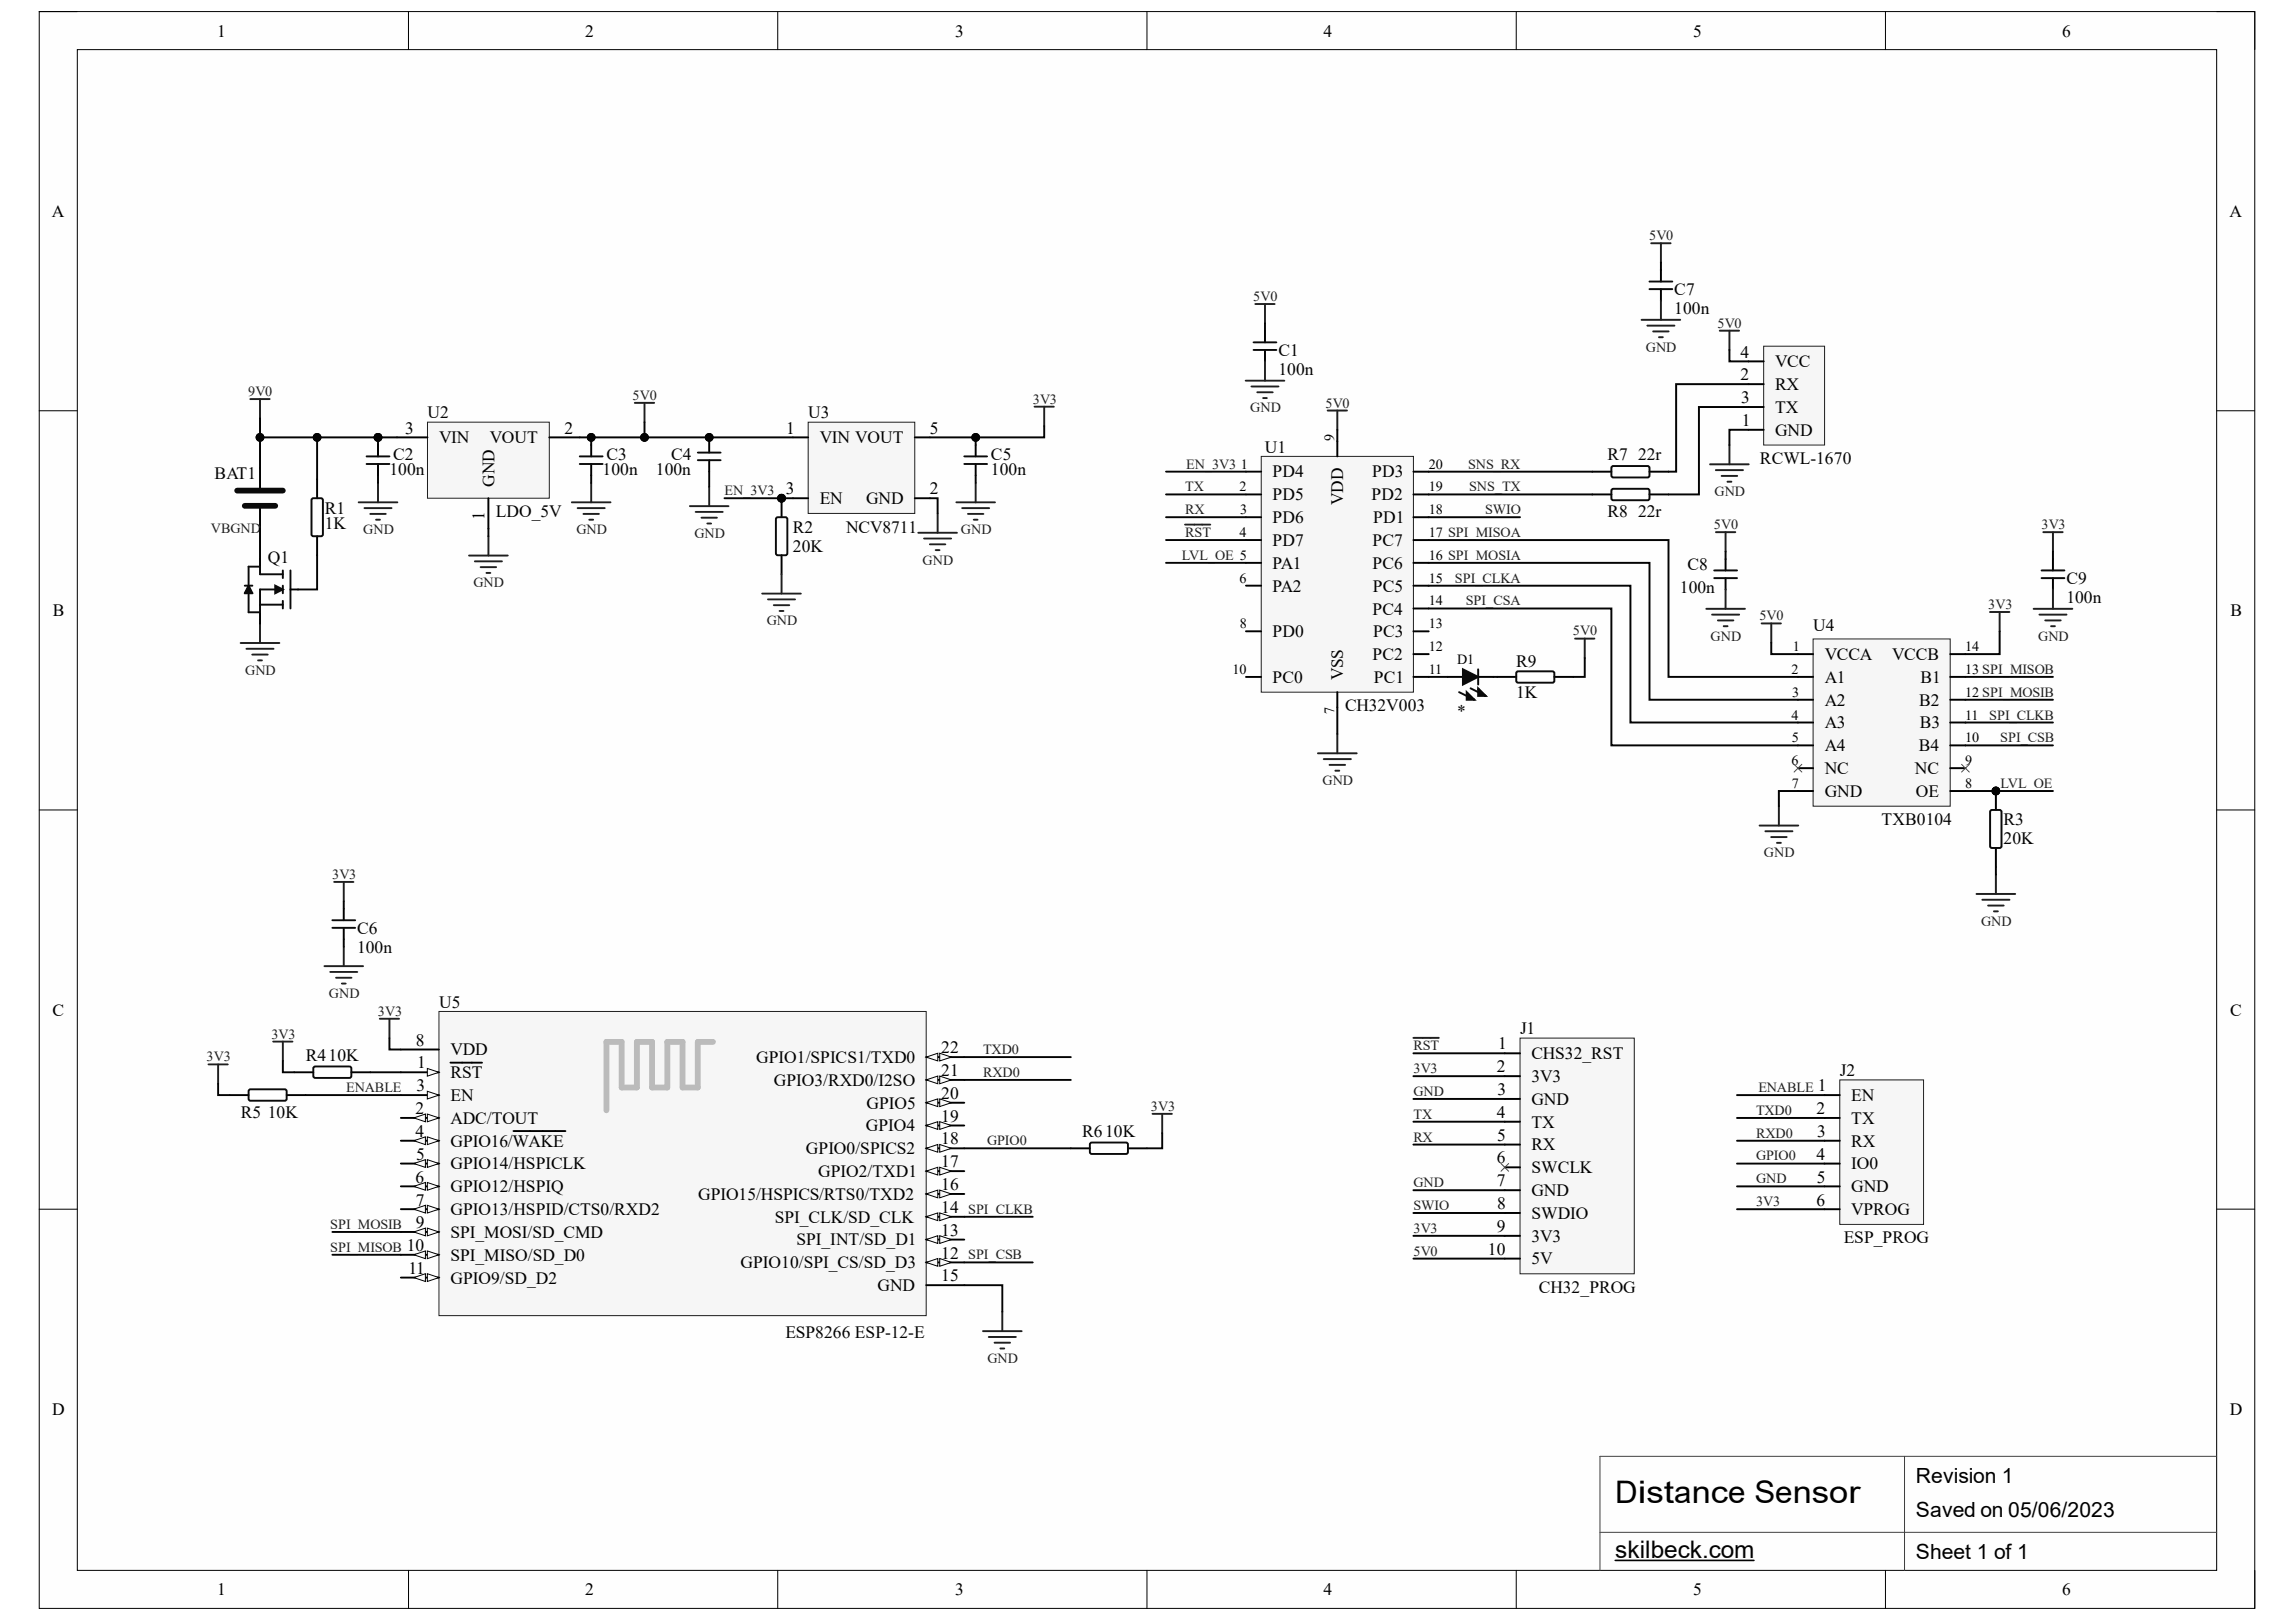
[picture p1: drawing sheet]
<svg xmlns="http://www.w3.org/2000/svg" width="297mm" height="210mm" viewBox="0 0 297 210" stroke-linecap="round" stroke-linejoin="round" font-family="sans-serif">
<defs><g id="words">
<text font-size="4" x="209" y="194.5">Distance Sensor</text>
<text font-size="3.1" fill="#030303" x="209" y="201.6">skilbeck.com</text>
<g font-size="2.7">
<text x="247.9" y="191.9">Revision 1</text>
<text x="247.9" y="196.3">Saved on 05/06/2023</text>
<text x="247.9" y="201.7">Sheet 1 of 1</text>
</g>
<g font-size="2.3">
<text x="64" y="63" transform="rotate(-90 64 63)">GND</text>
<text x="173.8" y="65.4" transform="rotate(-90 173.8 65.4)">VDD</text>
<text x="62.7" y="67.3" transform="rotate(-90 62.7 67.3)">1</text>
<text x="173.8" y="88.1" transform="rotate(-90 173.8 88.1)">VSS</text>
</g>
<g font-size="2.2">
<text x="28.1" y="4.7">1</text>
<text x="75.7" y="4.7">2</text>
<text x="123.6" y="4.7">3</text>
<text x="171.2" y="4.7">4</text>
<text x="219.1" y="4.7">5</text>
<text x="266.8" y="4.7">6</text>
<text x="6.7" y="28.1">A</text>
<text x="288.4" y="28.1">A</text>
<text x="225.2" y="46.3">4</text>
<text x="229.6" y="47.5">VCC</text>
<text x="225.2" y="49.2">2</text>
<text x="225.2" y="52.2">3</text>
<text x="229.6" y="50.5">RX</text>
<text x="229.6" y="53.4">TX</text>
<text x="52.4" y="56.1">3</text>
<text x="56.8" y="57.4">VIN</text>
<text x="63.4" y="57.4">VOUT</text>
<text x="73" y="56.1">2</text>
<text x="101.7" y="56.1">1</text>
<text x="106" y="57.4">VIN VOUT</text>
<text x="120.3" y="56.1">5</text>
<text x="225.3" y="55.1">1</text>
<text x="229.6" y="56.4">GND</text>
<text x="101.6" y="64">3</text>
<text x="106" y="65.2">EN</text>
<text x="112" y="65.2">GND</text>
<text x="120.3" y="64">2</text>
<text x="164.6" y="61.8">PD4</text>
<text x="164.6" y="64.7">PD5</text>
<text x="177.4" y="64.7">PD2</text>
<text x="177.5" y="61.8">PD3</text>
<text x="164.6" y="67.7">PD6</text>
<text x="164.6" y="70.7">PD7</text>
<text x="177.6" y="70.7">PC7</text>
<text x="177.7" y="67.7">PD1</text>
<text x="164.6" y="73.6">PA1</text>
<text x="164.6" y="76.6">PA2</text>
<text x="177.6" y="73.6">PC6</text>
<text x="177.6" y="76.6">PC5</text>
<text x="6.9" y="79.7">B</text>
<text x="164.6" y="82.4">PD0</text>
<text x="177.6" y="79.5">PC4</text>
<text x="177.7" y="82.4">PC3</text>
<text x="288.6" y="79.7">B</text>
<text x="164.6" y="88.4">PC0</text>
<text x="177.6" y="85.4">PC2</text>
<text x="177.7" y="88.4">PC1</text>
<text x="236.1" y="85.4">VCCA</text>
<text x="236.1" y="88.4">A1</text>
<text x="244.8" y="85.4">VCCB</text>
<text x="248.5" y="88.4">B1</text>
<text x="236.1" y="91.3">A2</text>
<text x="236.1" y="94.3">A3</text>
<text x="248.3" y="91.3">B2</text>
<text x="248.4" y="94.3">B3</text>
<text x="236.1" y="97.2">A4</text>
<text x="236.1" y="100.2">NC</text>
<text x="247.7" y="100.2">NC</text>
<text x="248.3" y="97.2">B4</text>
<text x="236.1" y="103.1">GND</text>
<text x="247.9" y="103.1">OE</text>
<text x="6.8" y="131.4">C</text>
<text x="288.5" y="131.4">C</text>
<text x="53.8" y="135.3">8</text>
<text x="58.3" y="136.6">VDD</text>
<text x="97.8" y="137.5">GPIO1/SPICS1/TXD0</text>
<text x="121.8" y="136.3">22</text>
<text x="193.8" y="135.8">1</text>
<text x="198.1" y="137.1">CHS32_RST</text>
<text x="53.9" y="141.2">3</text>
<text x="54" y="138.3">1</text>
<text x="58.3" y="139.5">RST</text>
<text x="58.3" y="142.5">EN</text>
<text x="100.1" y="140.5">GPIO3/RXD0/I2SO</text>
<text x="112.1" y="143.5">GPIO5</text>
<text x="121.8" y="142.2">20</text>
<text x="121.8" y="139.3">21</text>
<text x="193.6" y="138.8">2</text>
<text x="193.7" y="141.7">3</text>
<text x="198.1" y="140">3V3</text>
<text x="198.1" y="143">GND</text>
<text x="235.2" y="141.2">1</text>
<text x="239.5" y="142.5">EN</text>
<text x="53.8" y="144.2">2</text>
<text x="53.8" y="147.1">4</text>
<text x="58.3" y="145.4">ADC/TOUT</text>
<text x="58.3" y="148.4">GPIO16/WAKE</text>
<text x="104.3" y="149.4">GPIO0/SPICS2</text>
<text x="112" y="146.4">GPIO4</text>
<text x="121.8" y="148.1">18</text>
<text x="121.8" y="145.2">19</text>
<text x="193.6" y="144.7">4</text>
<text x="193.7" y="147.6">5</text>
<text x="198.1" y="145.9">TX</text>
<text x="198.1" y="148.9">RX</text>
<text x="235" y="144.2">2</text>
<text x="235.1" y="147.1">3</text>
<text x="239.5" y="145.4">TX</text>
<text x="239.5" y="148.4">RX</text>
<text x="53.8" y="153.1">6</text>
<text x="53.8" y="150.1">5</text>
<text x="58.3" y="151.3">GPIO14/HSPICLK</text>
<text x="58.3" y="154.3">GPIO12/HSPIQ</text>
<text x="90.3" y="155.3">GPIO15/HSPICS/RTS0/TXD2</text>
<text x="105.8" y="152.3">GPIO2/TXD1</text>
<text x="121.8" y="154">16</text>
<text x="121.8" y="151.1">17</text>
<text x="193.6" y="150.6">6</text>
<text x="193.6" y="153.5">7</text>
<text x="198.1" y="151.8">SWCLK</text>
<text x="198.1" y="154.8">GND</text>
<text x="235" y="150.1">4</text>
<text x="235.1" y="153.1">5</text>
<text x="239.5" y="151.3">IO0</text>
<text x="239.5" y="154.3">GND</text>
<text x="52.6" y="161.9">10</text>
<text x="53.8" y="156">7</text>
<text x="53.8" y="158.9">9</text>
<text x="58.3" y="157.2">GPIO13/HSPID/CTS0/RXD2</text>
<text x="58.3" y="160.2">SPI_MOSI/SD_CMD</text>
<text x="100.2" y="158.2">SPI_CLK/SD_CLK</text>
<text x="103" y="161.2">SPI_INT/SD_D1</text>
<text x="121.8" y="159.9">13</text>
<text x="121.8" y="157">14</text>
<text x="193.6" y="159.4">9</text>
<text x="193.7" y="156.5">8</text>
<text x="198.1" y="157.7">SWDIO</text>
<text x="198.1" y="160.7">3V3</text>
<text x="235" y="156">6</text>
<text x="239.5" y="157.2">VPROG</text>
<text x="52.8" y="164.8">11</text>
<text x="58.3" y="163.2">SPI_MISO/SD_D0</text>
<text x="58.3" y="166.1">GPIO9/SD_D2</text>
<text x="95.8" y="164.1">GPIO10/SPI_CS/SD_D3</text>
<text x="113.5" y="167.1">GND</text>
<text x="121.8" y="165.8">15</text>
<text x="121.8" y="162.9">12</text>
<text x="192.5" y="162.4">10</text>
<text x="198.1" y="163.6">5V</text>
<text x="6.8" y="183.1">D</text>
<text x="288.5" y="183.1">D</text>
<text x="28.1" y="206.4">1</text>
<text x="75.7" y="206.4">2</text>
<text x="123.6" y="206.4">3</text>
<text x="171.2" y="206.4">4</text>
<text x="219.1" y="206.4">5</text>
<text x="266.8" y="206.4">6</text>
</g>
<g font-size="2.2" fill="#030303">
<text x="216.6" y="38.2">C7</text>
<text x="216.6" y="40.7">100n</text>
<text x="165.4" y="46.1">C1</text>
<text x="165.4" y="48.6">100n</text>
<text x="50.9" y="59.6">C2</text>
<text x="55.3" y="54.1">U2</text>
<text x="78.5" y="59.6">C3</text>
<text x="86.8" y="59.6">C4</text>
<text x="104.6" y="54.1">U3</text>
<text x="128.2" y="59.6">C5</text>
<text x="163.7" y="58.6">U1</text>
<text x="208" y="59.6">R7</text>
<text x="211.9" y="59.6">22r</text>
<text x="27.7" y="62">BAT1</text>
<text x="50.4" y="61.5">100n</text>
<text x="78" y="61.5">100n</text>
<text x="84.9" y="61.5">100n</text>
<text x="128.2" y="61.5">100n</text>
<text x="227.7" y="60">RCWL-1670</text>
<text x="42" y="66.5">R1</text>
<text x="42" y="68.4">1K</text>
<text x="64.2" y="66.9">LDO_5V</text>
<text x="102.6" y="68.9">R2</text>
<text x="102.6" y="71.4">20K</text>
<text x="109.5" y="68.9">NCV8711</text>
<text x="208" y="66.9">R8</text>
<text x="211.9" y="66.9">22r</text>
<text x="34.6" y="72.8">Q1</text>
<text x="217.3" y="76.8">100n</text>
<text x="218.3" y="73.8">C8</text>
<text x="267.3" y="75.6">C9</text>
<text x="234.6" y="81.7">U4</text>
<text x="267.3" y="78.1">100n</text>
<text x="196.1" y="86.4">R9</text>
<text x="174" y="92">CH32V003</text>
<text x="188.5" y="92.8">*</text>
<text x="196.1" y="90.3">1K</text>
<text x="243.4" y="106.8">TXB0104</text>
<text x="259.2" y="106.8">R3</text>
<text x="259.2" y="109.2">20K</text>
<text x="46.2" y="120.9">C6</text>
<text x="46.2" y="123.3">100n</text>
<text x="56.8" y="130.4">U5</text>
<text x="39.5" y="137.3">R410K</text>
<text x="196.6" y="133.9">J1</text>
<text x="238" y="139.3">J2</text>
<text x="31.2" y="144.7">R5</text>
<text x="34.6" y="144.7">10K</text>
<text x="140" y="147.1">R610K</text>
<text x="238.5" y="160.9">ESP_PROG</text>
<text x="199.1" y="167.3">CH32_PROG</text>
<text x="101.6" y="173.2">ESP8266 ESP-12-E</text>
</g>
<g font-size="1.8" fill="#202020">
<text x="213.4" y="31.1">5V0</text>
<text x="162.1" y="39">5V0</text>
<text x="212.9" y="45.5">GND</text>
<text x="222.2" y="42.4">5V0</text>
<text x="32.1" y="51.3">9V0</text>
<text x="81.8" y="51.8">5V0</text>
<text x="133.6" y="52.2">3V3</text>
<text x="161.8" y="53.4">GND</text>
<text x="171.5" y="52.7">5V0</text>
<text x="93.7" y="64.1">EN_3V3</text>
<text x="153.3" y="63.6">TX</text>
<text x="153.5" y="60.6">EN_3V3</text>
<text x="189.9" y="60.6">SNS_RX</text>
<text x="190" y="63.6">SNS_TX</text>
<text x="221.8" y="64.2">GND</text>
<text x="27.3" y="69">VBGND</text>
<text x="47" y="69.1">GND</text>
<text x="74.6" y="69.1">GND</text>
<text x="89.8" y="69.6">GND</text>
<text x="124.3" y="69.1">GND</text>
<text x="153.3" y="66.6">RX</text>
<text x="153.3" y="69.5">RST</text>
<text x="192.1" y="66.6">SWIO</text>
<text x="221.7" y="68.5">5V0</text>
<text x="264.1" y="68.5">3V3</text>
<text x="61.2" y="76">GND</text>
<text x="119.4" y="73.1">GND</text>
<text x="152.9" y="72.5">LVL_OE 5</text>
<text x="188.2" y="75.4">SPI_CLKA</text>
<text x="99.2" y="80.9">GND</text>
<text x="189.6" y="78.3">SPI_CSA</text>
<text x="203.5" y="82.2">5V0</text>
<text x="221.3" y="82.9">GND</text>
<text x="227.6" y="80.3">5V0</text>
<text x="257.2" y="78.8">3V3</text>
<text x="263.7" y="82.9">GND</text>
<text x="31.7" y="87.3">GND</text>
<text x="257.3" y="93.1">SPI_CLKB</text>
<text x="171.1" y="101.6">GND</text>
<text x="258.8" y="96">SPI_CSB</text>
<text x="258.8" y="102">LVL_OE</text>
<text x="43" y="113.8">3V3</text>
<text x="228.2" y="110.9">GND</text>
<text x="256.3" y="119.8">GND</text>
<text x="42.6" y="129.1">GND</text>
<text x="48.9" y="131.5">3V3</text>
<text x="26.7" y="137.3">3V3</text>
<text x="35.1" y="134.4">3V3</text>
<text x="127.2" y="136.4">TXD0</text>
<text x="182.9" y="135.9">RST</text>
<text x="44.8" y="141.3">ENABLE</text>
<text x="127.2" y="139.4">RXD0</text>
<text x="148.9" y="143.8">3V3</text>
<text x="182.9" y="141.8">GND</text>
<text x="182.9" y="138.9">3V3</text>
<text x="227.5" y="141.3">ENABLE</text>
<text x="127.7" y="148.2">GPIO0</text>
<text x="182.9" y="144.8">TX</text>
<text x="182.9" y="147.7">RX</text>
<text x="227.2" y="144.3">TXD0</text>
<text x="227.2" y="147.2">RXD0</text>
<text x="182.9" y="153.6">GND</text>
<text x="227.2" y="150.2">GPIO0</text>
<text x="227.2" y="153.1">GND</text>
<text x="42.7" y="159.1">SPI_MOSIB</text>
<text x="125.2" y="157.1">SPI_CLKB</text>
<text x="182.9" y="156.6">SWIO</text>
<text x="182.9" y="159.5">3V3</text>
<text x="227.2" y="156.1">3V3</text>
<text x="42.7" y="162">SPI_MISOB</text>
<text x="125.2" y="163">SPI_CSB</text>
<text x="182.9" y="162.5">5V0</text>
<text x="127.7" y="176.4">GND</text>
</g>
<g font-size="1.8">
<text x="172.6" y="57.1" transform="rotate(-90 172.6 57.1)">9</text>
<text x="160.4" y="63.6">2</text>
<text x="160.5" y="60.6">1</text>
<text x="184.8" y="63.6">19</text>
<text x="184.8" y="60.6">20</text>
<text x="160.4" y="69.5">4</text>
<text x="160.4" y="66.6">3</text>
<text x="184.8" y="69.5">17 SPI_MISOA</text>
<text x="184.8" y="66.6">18</text>
<text x="160.4" y="75.4">6</text>
<text x="184.8" y="75.4">15</text>
<text x="184.8" y="72.5">16 SPI_MOSIA</text>
<text x="160.4" y="81.3">8</text>
<text x="184.8" y="81.3">13</text>
<text x="184.8" y="78.3">14</text>
<text x="159.5" y="87.2">10</text>
<text x="184.8" y="87.2">11</text>
<text x="184.8" y="84.3">12</text>
<text x="188.5" y="86">D1</text>
<text x="231.8" y="87.2">2</text>
<text x="231.9" y="84.3">1</text>
<text x="254.3" y="87.2">13 SPI_MISOB</text>
<text x="254.3" y="84.3">14</text>
<text x="172.6" y="92.4" transform="rotate(-90 172.6 92.4)">7</text>
<text x="231.8" y="93.1">4</text>
<text x="231.8" y="90.2">3</text>
<text x="254.3" y="93.1">11</text>
<text x="254.3" y="90.2">12 SPI_MOSIB</text>
<text x="231.8" y="99">6</text>
<text x="231.8" y="96">5</text>
<text x="231.8" y="102">7</text>
<text x="254.3" y="102">8</text>
<text x="254.3" y="99">9</text>
<text x="254.3" y="96">10</text>
</g>
</g></defs>
<path d="M5.1 1.5h286.6v206.6h-286.6z" fill-rule="evenodd" fill="#fefefe"/>
<path d="M5.1 1.5h286.6v206.6h-286.6z" fill="none" stroke="#000" stroke-width=".13"/>
<path d="M10 6.4h276.8v196.8h-276.8z" fill-rule="evenodd" fill="#fefefe"/>
<g fill="none" stroke="#000" stroke-width=".13">
<path d="M5.1 1.5h4.9M10 6.4h276.8v196.8h-276.8zM52.8 1.5v4.9M100.6 1.5v4.9M148.4 1.5v4.9M196.2 1.5v4.9M243.9 1.5v4.9M286.8 1.5h4.9v4.9M5.1 53.2h4.9M286.8 53.2h4.9M5.1 104.8h4.9M286.8 104.8h4.9"/>
<path d="M5.1 156.5h4.9M286.8 156.5h4.9M52.9 203.2v4.9M100.6 203.2v4.9M148.4 203.2v4.9M196.2 203.2v4.9M243.9 203.2v4.9M291.7 203.2v4.9"/>
</g>
<path d="M207 198.3h79.8M246.4 188.5v14.7M286.8 188.5h-79.8v14.7" fill="none" stroke="#414141" stroke-width=".13"/>
<path d="M209 201.9h17.9" fill="none" stroke="#030303" stroke-width=".21"/>
<path d="M33.6 60.5v3M33.6 65.5v2.9M37.6 76.3h1" fill="none" stroke="#000" stroke-width=".25"/>
<path d="M30.7 63.5h5.9M31.7 65.5h3.9" fill="none" stroke="#0a0a0a" stroke-width=".75"/>
<path d="M33.6 73.3v1h3M33.6 76.3h2M36.6 73.8v1M36.6 75.8v1M36.6 77.8v.9M36.6 78.3h-3v.9M37.6 73.8v4.9" fill="none" stroke="#0a0a0a" stroke-width=".25"/>
<path d="M35.6 75.8l1 .5-1 .5z" fill="#0a0a0a"/>
<path d="M31.7 75.8h1M32.2 76.8v2.4h1.4M32.2 75.8l.5 1h-1zM33.6 73.3h-1.4v2.5M33.6 76.3v2M35.6 75.8l1 .5-1 .5z" fill="none" stroke="#0a0a0a" stroke-width=".25"/>
<path d="M33.6 72.3v1M33.6 79.2v1" fill="none" stroke="#000" stroke-width=".25"/>
<path d="M32.2 75.8l.5 1h-1z" fill="#0a0a0a"/>
<path d="M32.2 75.8l.5 1h-1z" fill="none" stroke="#0a0a0a" stroke-width=".13"/>
<path d="M41 62v2.5M41 69.4v2.5" fill="none" stroke="#000" stroke-width=".25"/>
<path d="M40.4 64.5h1.1h.2l.1 .2v4.4l-.1 .2-.2 .1h-1l-.1-.1-.1-.2v-4.4z" fill="none" stroke="#0a0a0a" stroke-width=".25"/>
<g fill="none" stroke="#202020" stroke-width=".25">
<path d="M32.4 51.6h2.5M33.6 51.6v2.5M133.8 52.6h2.5M135.1 52.6v2.5M118.8 68.9h5M119.5 69.7h3.6M120.3 70.4h2M121 71.2h.6M121.3 66.4v2.5M31.1 83.2h5M31.9 84h3.5M32.6 84.7h2"/>
<path d="M33.4 85.5h.5M33.6 80.7v2.5"/>
</g>
<path d="M56.8 130.9h63v39.4h-63z" fill-rule="evenodd" fill="#f6f6f6"/>
<path d="M56.8 130.9h63v39.4h-63z" fill="none" stroke="#202020" stroke-width=".13"/>
<path d="M51.9 138.8h4.9" fill="none" stroke="#000" stroke-width=".25"/>
<path d="M55.3 138.3l1.5 .5-1.5 .5z" fill="#fbfbfb"/>
<path d="M55.3 138.3l1.5 .5-1.5 .5z" fill="none" stroke="#000" stroke-width=".13"/>
<path d="M58.3 137.5h4.1M51.9 144.7h4.9" fill="none" stroke="#000" stroke-width=".25"/>
<path d="M55.3 144.2l1.5 .5-1.5 .5z" fill="#fbfbfb"/>
<path d="M55.3 144.2l1.5 .5-1.5 .5z" fill="none" stroke="#000" stroke-width=".13"/>
<path d="M53.5 144.7l1.5-.5v1z" fill="#fbfbfb"/>
<path d="M53.5 144.7l1.5-.5v1z" fill="none" stroke="#000" stroke-width=".13"/>
<path d="M51.9 141.7h4.9" fill="none" stroke="#000" stroke-width=".25"/>
<path d="M55.3 141.2l1.5 .5-1.5 .5z" fill="#fbfbfb"/>
<path d="M55.3 141.2l1.5 .5-1.5 .5z" fill="none" stroke="#000" stroke-width=".13"/>
<path d="M51.9 147.6h4.9" fill="none" stroke="#000" stroke-width=".25"/>
<path d="M55.3 147.1l1.5 .5-1.5 .5z" fill="#fbfbfb"/>
<path d="M55.3 147.1l1.5 .5-1.5 .5z" fill="none" stroke="#000" stroke-width=".13"/>
<path d="M53.5 147.6l1.5-.5v1z" fill="#fbfbfb"/>
<path d="M53.5 147.6l1.5-.5v1z" fill="none" stroke="#000" stroke-width=".13"/>
<path d="M51.9 150.6h4.9M66.4 146.4h6.8" fill="none" stroke="#000" stroke-width=".25"/>
<path d="M55.3 150.1l1.5 .5-1.5 .5z" fill="#fbfbfb"/>
<path d="M55.3 150.1l1.5 .5-1.5 .5z" fill="none" stroke="#000" stroke-width=".13"/>
<path d="M53.5 150.6l1.5-.5v1z" fill="#fbfbfb"/>
<path d="M53.5 150.6l1.5-.5v1z" fill="none" stroke="#000" stroke-width=".13"/>
<path d="M51.9 153.5h4.9" fill="none" stroke="#000" stroke-width=".25"/>
<path d="M55.3 153l1.5 .5-1.5 .5z" fill="#fbfbfb"/>
<path d="M55.3 153l1.5 .5-1.5 .5z" fill="none" stroke="#000" stroke-width=".13"/>
<path d="M53.5 153.5l1.5-.5v1z" fill="#fbfbfb"/>
<path d="M53.5 153.5l1.5-.5v1z" fill="none" stroke="#000" stroke-width=".13"/>
<path d="M51.9 156.5h4.9" fill="none" stroke="#000" stroke-width=".25"/>
<path d="M55.3 156l1.5 .5-1.5 .5z" fill="#fbfbfb"/>
<path d="M55.3 156l1.5 .5-1.5 .5z" fill="none" stroke="#000" stroke-width=".13"/>
<path d="M53.5 156.5l1.5-.5v1z" fill="#fbfbfb"/>
<path d="M53.5 156.5l1.5-.5v1z" fill="none" stroke="#000" stroke-width=".13"/>
<path d="M51.9 135.8h4.9M119.8 154.5h4.9M119.8 166.3h4.9" fill="none" stroke="#000" stroke-width=".25"/>
<path d="M119.8 154.5l1.5-.5v1z" fill="#fbfbfb"/>
<path d="M119.8 154.5l1.5-.5v1z" fill="none" stroke="#000" stroke-width=".13"/>
<path d="M121.6 154l1.5 .5-1.5 .5z" fill="#fbfbfb"/>
<path d="M121.6 154l1.5 .5-1.5 .5z" fill="none" stroke="#000" stroke-width=".13"/>
<path d="M119.8 151.6h4.9" fill="none" stroke="#000" stroke-width=".25"/>
<path d="M119.8 151.6l1.5-.5v1z" fill="#fbfbfb"/>
<path d="M119.8 151.6l1.5-.5v1z" fill="none" stroke="#000" stroke-width=".13"/>
<path d="M121.6 151.1l1.5 .5-1.5 .5z" fill="#fbfbfb"/>
<path d="M121.6 151.1l1.5 .5-1.5 .5z" fill="none" stroke="#000" stroke-width=".13"/>
<path d="M119.8 148.6h4.9" fill="none" stroke="#000" stroke-width=".25"/>
<path d="M119.8 148.6l1.5-.5v1z" fill="#fbfbfb"/>
<path d="M119.8 148.6l1.5-.5v1z" fill="none" stroke="#000" stroke-width=".13"/>
<path d="M121.6 148.1l1.5 .5-1.5 .5z" fill="#fbfbfb"/>
<path d="M121.6 148.1l1.5 .5-1.5 .5z" fill="none" stroke="#000" stroke-width=".13"/>
<path d="M119.8 145.7h4.9" fill="none" stroke="#000" stroke-width=".25"/>
<path d="M119.8 145.7l1.5-.5v1z" fill="#fbfbfb"/>
<path d="M119.8 145.7l1.5-.5v1z" fill="none" stroke="#000" stroke-width=".13"/>
<path d="M121.6 145.2l1.5 .5-1.5 .5z" fill="#fbfbfb"/>
<path d="M121.6 145.2l1.5 .5-1.5 .5z" fill="none" stroke="#000" stroke-width=".13"/>
<path d="M119.8 142.7h4.9" fill="none" stroke="#000" stroke-width=".25"/>
<path d="M119.8 142.7l1.5-.5v1z" fill="#fbfbfb"/>
<path d="M119.8 142.7l1.5-.5v1z" fill="none" stroke="#000" stroke-width=".13"/>
<path d="M121.6 142.2l1.5 .5-1.5 .5z" fill="#fbfbfb"/>
<path d="M121.6 142.2l1.5 .5-1.5 .5z" fill="none" stroke="#000" stroke-width=".13"/>
<path d="M119.8 139.8h4.9" fill="none" stroke="#000" stroke-width=".25"/>
<path d="M119.8 139.8l1.5-.5v.9z" fill="#fbfbfb"/>
<path d="M119.8 139.8l1.5-.5v.9z" fill="none" stroke="#000" stroke-width=".13"/>
<path d="M121.6 139.3l1.5 .5-1.5 .4z" fill="#fbfbfb"/>
<path d="M121.6 139.3l1.5 .5-1.5 .4z" fill="none" stroke="#000" stroke-width=".13"/>
<path d="M119.8 136.8h4.9" fill="none" stroke="#000" stroke-width=".25"/>
<path d="M119.8 136.8l1.5-.5v1z" fill="#fbfbfb"/>
<path d="M119.8 136.8l1.5-.5v1z" fill="none" stroke="#000" stroke-width=".13"/>
<path d="M121.6 136.3l1.5 .5-1.5 .5z" fill="#fbfbfb"/>
<path d="M121.6 136.3l1.5 .5-1.5 .5z" fill="none" stroke="#000" stroke-width=".13"/>
<path d="M51.9 159.4h4.9" fill="none" stroke="#000" stroke-width=".25"/>
<path d="M55.3 158.9l1.5 .5-1.5 .5z" fill="#fbfbfb"/>
<path d="M55.3 158.9l1.5 .5-1.5 .5z" fill="none" stroke="#000" stroke-width=".13"/>
<path d="M53.5 159.4l1.5-.5v1z" fill="#fbfbfb"/>
<path d="M53.5 159.4l1.5-.5v1z" fill="none" stroke="#000" stroke-width=".13"/>
<path d="M51.9 162.4h4.9" fill="none" stroke="#000" stroke-width=".25"/>
<path d="M55.3 161.9l1.5 .5-1.5 .5z" fill="#fbfbfb"/>
<path d="M55.3 161.9l1.5 .5-1.5 .5z" fill="none" stroke="#000" stroke-width=".13"/>
<path d="M53.5 162.4l1.5-.5v1z" fill="#fbfbfb"/>
<path d="M53.5 162.4l1.5-.5v1z" fill="none" stroke="#000" stroke-width=".13"/>
<path d="M51.9 165.3h4.9" fill="none" stroke="#000" stroke-width=".25"/>
<path d="M55.3 164.8l1.5 .5-1.5 .5z" fill="#fbfbfb"/>
<path d="M55.3 164.8l1.5 .5-1.5 .5z" fill="none" stroke="#000" stroke-width=".13"/>
<path d="M53.5 165.3l1.5-.5v1z" fill="#fbfbfb"/>
<path d="M53.5 165.3l1.5-.5v1z" fill="none" stroke="#000" stroke-width=".13"/>
<path d="M119.8 163.4h4.9" fill="none" stroke="#000" stroke-width=".25"/>
<path d="M119.8 163.4l1.5-.5v1z" fill="#fbfbfb"/>
<path d="M119.8 163.4l1.5-.5v1z" fill="none" stroke="#000" stroke-width=".13"/>
<path d="M121.6 162.9l1.5 .5-1.5 .5z" fill="#fbfbfb"/>
<path d="M121.6 162.9l1.5 .5-1.5 .5z" fill="none" stroke="#000" stroke-width=".13"/>
<path d="M119.8 160.4h4.9" fill="none" stroke="#000" stroke-width=".25"/>
<path d="M119.8 160.4l1.5-.5v1z" fill="#fbfbfb"/>
<path d="M119.8 160.4l1.5-.5v1z" fill="none" stroke="#000" stroke-width=".13"/>
<path d="M121.6 159.9l1.5 .5-1.5 .5z" fill="#fbfbfb"/>
<path d="M121.6 159.9l1.5 .5-1.5 .5z" fill="none" stroke="#000" stroke-width=".13"/>
<path d="M119.8 157.5h4.9" fill="none" stroke="#000" stroke-width=".25"/>
<path d="M119.8 157.5l1.5-.5v1z" fill="#fbfbfb"/>
<path d="M119.8 157.5l1.5-.5v1z" fill="none" stroke="#000" stroke-width=".13"/>
<path d="M121.6 157l1.5 .5-1.5 .5z" fill="#fbfbfb"/>
<path d="M121.6 157l1.5 .5-1.5 .5z" fill="none" stroke="#000" stroke-width=".13"/>
<path d="M92.2 134.8h-1.9v5.9h-2v-5.9h-2v5.9h-1.9v-5.9h-2v5.9h-2v-5.9h-1.9v8.9" fill="none" stroke="#b9b9b9" stroke-width=".75"/>
<path d="M55.3 54.6h15.8v9.9h-15.8z" fill-rule="evenodd" fill="#f6f6f6"/>
<path d="M55.3 54.6h15.8v9.9h-15.8z" fill="none" stroke="#202020" stroke-width=".13"/>
<path d="M51.4 56.6h3.9M71.1 56.6h3.9M63.2 64.5v3.9" fill="none" stroke="#000" stroke-width=".25"/>
<path d="M60.7 71.9h5M61.4 72.6h3.5M62.2 73.4h2M62.9 74.1h.5M63.2 69.4v2.5" fill="none" stroke="#202020" stroke-width=".25"/>
<path d="M163.2 59.1h19.7v30.5h-19.7z" fill-rule="evenodd" fill="#f6f6f6"/>
<path d="M163.2 59.1h19.7v30.5h-19.7z" fill="none" stroke="#202020" stroke-width=".13"/>
<g fill="none" stroke="#000" stroke-width=".25">
<path d="M173 57.1v2M161.2 61h2M161.2 64h2M161.2 66.9h2M161.2 69.9h2M161.2 72.8h2M161.2 75.8h2M182.9 61h1.9M182.9 64h1.9M182.9 66.9h1.9M182.9 69.9h1.9M182.9 72.8h1.9"/>
<path d="M182.9 78.7h1.9M182.9 75.8h1.9M161.2 81.7h2M161.2 87.6h2M173 89.6v1.9M182.9 81.7h1.9M182.9 87.6h1.9M182.9 84.6h1.9"/>
</g>
<path d="M82.1 52.1h2.5M83.4 52.1v2.5M170.5 97.5h5M171.3 98.2h3.5M172 99h2M172.8 99.7h.5M173 95v2.5M127.2 172.3h5M127.9 173h3.5M128.7 173.8h2M129.4 174.5h.5M129.7 169.8v2.5" fill="none" stroke="#202020" stroke-width=".25"/>
<path d="M228.2 44.8h7.8v12.8h-7.8z" fill-rule="evenodd" fill="#f6f6f6"/>
<path d="M228.2 44.8h7.8v12.8h-7.8z" fill="none" stroke="#202020" stroke-width=".13"/>
<g fill="none" stroke="#000" stroke-width=".25">
<path d="M48.9 57.6v1.5M76.5 57.6v1.5M91.8 57.1v1.5M91.8 59.6v1.4M126.2 57.6v1.5M163.7 42.8v1.5M163.7 45.3v1.5M226.2 55.6h2M226.2 49.7h2M226.2 52.7h2M226.2 46.8h2M48.9 60v1.5"/>
<path d="M76.5 60v1.5M126.2 60v1.5M44.5 117.6v1.5M38.1 138.8h2.4M44.5 120.1v1.4M45.5 138.8h2.4M29.7 141.7h2.5M37.1 141.7h2.4"/>
</g>
<g fill="none" stroke="#202020" stroke-width=".25">
<path d="M161.2 49.3h5M161.9 50h3.5M162.7 50.8h2M163.4 51.5h.5M163.7 46.8v2.5M222.5 42.8h2.5M223.7 42.8v2.5M223.7 57.6v2.5M46.4 65h5M47.2 65.8h3.5M47.9 66.5h2M48.7 67.3h.5"/>
<path d="M48.9 62.5v2.5M74 65h5M74.7 65.8h3.5M75.5 66.5h2M76.2 67.3h.5M76.5 62.5v2.5M89.3 65.5h5M90 66.2h3.5M90.8 67h2M91.5 67.7h.5M91.8 63v2.5M123.7 65h5"/>
<path d="M124.5 65.8h3.5M125.2 66.5h2M126 67.3h.5M126.2 62.5v2.5M221.2 60.1h5M222 60.8h3.5M222.7 61.6h2M223.5 62.3h.5M42 125h5M42.7 125.8h3.5M43.5 126.5h2M44.2 127.3h.5"/>
<path d="M44.5 122.5v2.5"/>
</g>
<g fill="none" stroke="#0a0a0a" stroke-width=".25">
<path d="M47.4 59.1h3M75 59.1h3M90.3 59.6h2.9M90.3 58.6h2.9M124.7 59.1h3M162.2 45.3h2.9M162.2 44.3h2.9M47.4 60h3M75 60h3M124.7 60h3M43 119.1h3M40.6 138.1l.2-.1h4.4l.2 .1 .1 .2v.9l-.1 .2-.2 .1h-4.4l-.2-.1-.1-.2z"/>
<path d="M43 120.1h3M32.2 141h.2h4.4h.2l.1 .2v1l-.1 .2h-.2h-4.4h-.2v-.2z"/>
</g>
<path d="M234.6 82.7h17.7v21.6h-17.7z" fill-rule="evenodd" fill="#f6f6f6"/>
<path d="M234.6 82.7h17.7v21.6h-17.7z" fill="none" stroke="#202020" stroke-width=".13"/>
<g fill="none" stroke="#000" stroke-width=".25">
<path d="M232.6 84.6h2M232.6 87.6h2M232.6 90.6h2M232.6 93.5h2M232.6 96.5h2M232.6 99.4h2M252.3 84.6h2M252.3 87.6h2M252.3 90.6h2M252.3 93.5h2M252.3 96.5h2M252.3 99.4h2"/>
<path d="M232.6 102.4h2M252.3 102.4h2"/>
</g>
<g fill="none" stroke="#202020" stroke-width=".25">
<path d="M171.8 53.1h2.5M173 53.1v2.5M257.5 79.2h2.5M258.7 79.2v2.5M227.9 80.7h2.5M229.2 80.7v2.5M43.2 114.1h2.5M44.5 114.1v2.5M227.6 106.8h5M228.4 107.6h3.5M229.1 108.3h2M229.9 109.1h.5"/>
<path d="M230.1 104.3v2.5M27 137.7h2.5M28.2 137.7v2.5M35.3 134.8h2.5M36.6 134.8v2.5M49.1 131.8h2.5M50.4 131.8v2.5"/>
</g>
<path d="M232.1 98.9l1 1M233.1 98.9l-1 1M253.8 98.9l1 1M254.8 98.9l-1 1" fill="none" stroke="#4a4a4a" stroke-width=".13"/>
<circle cx="258.2" cy="102.4" r=".5" fill="#030303"/>
<circle cx="258.2" cy="102.4" r=".5" fill="none" stroke="#030303" stroke-width=".13"/>
<path d="M258.2 102.4v2.4M258.2 109.7v2.5" fill="none" stroke="#000" stroke-width=".25"/>
<circle cx="258.2" cy="102.4" r=".5" fill="#030303"/>
<circle cx="258.2" cy="102.4" r=".5" fill="none" stroke="#030303" stroke-width=".13"/>
<path d="M257.5 104.9l1.2-.1 .2 .1v.2v4.4v.2h-.2h-1h-.2v-.2v-4.4z" fill="none" stroke="#0a0a0a" stroke-width=".25"/>
<path d="M162.4 39.3h2.5M163.7 39.3v2.5M255.7 115.7h5M256.5 116.4h3.5M257.2 117.2h2M258 117.9h.5M258.2 113.2v2.5" fill="none" stroke="#202020" stroke-width=".25"/>
<circle cx="101.1" cy="64.5" r=".5" fill="#030303"/>
<circle cx="101.1" cy="64.5" r=".5" fill="none" stroke="#030303" stroke-width=".13"/>
<path d="M101.1 64.5v2.4" fill="none" stroke="#000" stroke-width=".25"/>
<circle cx="101.1" cy="64.5" r=".5" fill="#030303"/>
<circle cx="101.1" cy="64.5" r=".5" fill="none" stroke="#030303" stroke-width=".13"/>
<path d="M101.1 71.9v2.4" fill="none" stroke="#000" stroke-width=".25"/>
<path d="M100.5 67l1.1-.1 .2 .1 .1 .2v4.4l-.1 .2-.2 .1h-1l-.1-.1-.1-.2v-4.4z" fill="none" stroke="#0a0a0a" stroke-width=".25"/>
<path d="M98.6 76.8h5M99.4 77.6h3.5M100.1 78.3h2M100.9 79.1h.5M101.1 74.3v2.5" fill="none" stroke="#202020" stroke-width=".25"/>
<path d="M104.6 54.6h13.7v11.8h-13.7z" fill-rule="evenodd" fill="#f6f6f6"/>
<path d="M104.6 54.6h13.7v11.8h-13.7z" fill="none" stroke="#202020" stroke-width=".13"/>
<path d="M102.6 56.6h2M118.3 56.6h2M102.6 64.5h2M118.3 64.5h2" fill="none" stroke="#000" stroke-width=".25"/>
<path d="M238 139.8h10.9v18.7h-10.9z" fill-rule="evenodd" fill="#f6f6f6"/>
<path d="M238 139.8h10.9v18.7h-10.9z" fill="none" stroke="#202020" stroke-width=".13"/>
<path d="M138.5 148.6h2.5M145.9 148.6h2.5M236 141.7h2M236 144.7h2M236 147.6h2M236 150.6h2M236 153.5h2M236 156.5h2" fill="none" stroke="#000" stroke-width=".25"/>
<path d="M141.1 147.9h.1h4.5h.2v.2v1v.2h-.2h-4.5h-.1l-.1-.2z" fill="none" stroke="#0a0a0a" stroke-width=".25"/>
<path d="M149.1 144.1h2.5M150.4 144.1v2.5" fill="none" stroke="#202020" stroke-width=".25"/>
<path d="M196.6 134.3h14.8v30.5h-14.8z" fill-rule="evenodd" fill="#f6f6f6"/>
<path d="M196.6 134.3h14.8v30.5h-14.8z" fill="none" stroke="#202020" stroke-width=".13"/>
<g fill="none" stroke="#000" stroke-width=".25">
<path d="M214.9 35v1.4M214.9 37.4v1.5M206 61h2.5M206 64h2.5M213.4 61h2.5M213.4 64h2.5M223.2 72.4v1.4M223.2 74.8v1.5M265.6 72.4v1.4M265.6 74.8v1.5M187.3 87.6h2M191.2 87.6h2"/>
<path d="M194.7 136.3h1.9M194.7 139.3h1.9M194.7 142.2h1.9M194.7 145.2h1.9M194.7 148.1h1.9M194.7 151.1h1.9M194.7 154h1.9M194.7 157h1.9M194.7 159.9h1.9M194.7 162.9h1.9"/>
</g>
<path d="M194.2 150.6l1 1M195.2 150.6l-1 1" fill="none" stroke="#4a4a4a" stroke-width=".13"/>
<g fill="none" stroke="#202020" stroke-width=".25">
<path d="M213.6 31.5h2.5M214.9 31.5v2.5M214.9 38.9v2.5M212.4 41.4h5M213.1 42.1h3.5M213.9 42.9h2M214.6 43.6h.5M153.3 67.9h3.3M220.7 78.8h5M221.5 79.5h3.5M222 68.9h2.5M223.2 68.9v2.5"/>
<path d="M223.2 76.3v2.5M263.1 78.8h5M263.8 79.5h3.5M264.3 68.9h2.6M265.6 68.9v2.5M265.6 76.3v2.5M222.2 80.3h2M223 81h.5M264.6 80.3h2M265.4 81h.4M182.9 134.3h3.2"/>
</g>
<path d="M213.4 37.4h2.9M213.4 36.4h2.9M208.5 60.4l.2-.1h4.5l.1 .1 .1 .2v.9l-.1 .2-.1 .1h-4.5l-.2-.1v-.2zM208.5 63.3h.2h4.5h.1l.1 .2v1l-.1 .2h-.1h-4.5h-.2v-.2zM221.8 74.8h2.9M221.8 73.8h2.9M264.1 74.8h3M264.1 73.8h3" fill="none" stroke="#0a0a0a" stroke-width=".25"/>
<path d="M189.3 86.6l1.9 1-1.9 1z" fill="#0d0d0d"/>
<path d="M189.3 86.6l1.9 1-1.9 1zM191.2 86.6v2" fill="none" stroke="#0d0d0d" stroke-width=".25"/>
<path d="M188.8 89.6l1.9 1" fill="none" stroke="#0a0a0a" stroke-width=".25"/>
<path d="M189.8 89.6l.9 1h-.9z" fill="#0a0a0a"/>
<path d="M189.8 89.6l.9 1h-.9zM190.2 89.1l2 1" fill="none" stroke="#0a0a0a" stroke-width=".25"/>
<path d="M191.2 89.1l1 1h-1z" fill="#0a0a0a"/>
<path d="M191.2 89.1l1 1h-1zM196.2 86.9h.2h4.4h.2l.1 .2v1l-.1 .2h-.2h-4.4h-.2v-.2z" fill="none" stroke="#0a0a0a" stroke-width=".25"/>
<path d="M193.7 87.6h2.5M201.1 87.6h2.4" fill="none" stroke="#000" stroke-width=".25"/>
<path d="M203.8 82.6h2.5M205 82.6v2.5" fill="none" stroke="#202020" stroke-width=".25"/>
<path d="M33.6 54.1v2.5h15.3M265.6 71.4v1M28.2 140.2v1.5h1.5" fill="none" stroke="#030303" stroke-width=".25"/>
<circle cx="33.6" cy="56.6" r=".5" fill="#030303"/>
<circle cx="33.6" cy="56.6" r=".5" fill="none" stroke="#030303" stroke-width=".13"/>
<circle cx="41" cy="56.6" r=".5" fill="#030303"/>
<circle cx="41" cy="56.6" r=".5" fill="none" stroke="#030303" stroke-width=".13"/>
<circle cx="48.9" cy="56.6" r=".5" fill="#030303"/>
<circle cx="48.9" cy="56.6" r=".5" fill="none" stroke="#030303" stroke-width=".13"/>
<path d="M48.9 56.6h2.5M41 71.9v4.4h-2.4M36.6 137.3v1.5h1.5M47.9 138.8h4M39.5 141.7h12.4M43 159.4h8.9M43 162.4h8.9" fill="none" stroke="#030303" stroke-width=".25"/>
<circle cx="48.9" cy="56.6" r=".5" fill="#030303"/>
<circle cx="48.9" cy="56.6" r=".5" fill="none" stroke="#030303" stroke-width=".13"/>
<path d="M75 56.6h1.5v1M50.4 134.3v1.5h1.5" fill="none" stroke="#030303" stroke-width=".25"/>
<circle cx="76.5" cy="56.6" r=".5" fill="#030303"/>
<circle cx="76.5" cy="56.6" r=".5" fill="none" stroke="#030303" stroke-width=".13"/>
<path d="M76.5 56.6h6.9" fill="none" stroke="#030303" stroke-width=".25"/>
<circle cx="76.5" cy="56.6" r=".5" fill="#030303"/>
<circle cx="76.5" cy="56.6" r=".5" fill="none" stroke="#030303" stroke-width=".13"/>
<circle cx="83.4" cy="56.6" r=".5" fill="#030303"/>
<circle cx="83.4" cy="56.6" r=".5" fill="none" stroke="#030303" stroke-width=".13"/>
<path d="M83.4 54.6v2h19.2" fill="none" stroke="#030303" stroke-width=".25"/>
<circle cx="91.7" cy="56.6" r=".5" fill="#030303"/>
<circle cx="91.7" cy="56.6" r=".5" fill="none" stroke="#030303" stroke-width=".13"/>
<circle cx="83.4" cy="56.6" r=".5" fill="#030303"/>
<circle cx="83.4" cy="56.6" r=".5" fill="none" stroke="#030303" stroke-width=".13"/>
<path d="M93.7 64.5h8.9" fill="none" stroke="#030303" stroke-width=".25"/>
<circle cx="101.1" cy="64.5" r=".5" fill="#030303"/>
<circle cx="101.1" cy="64.5" r=".5" fill="none" stroke="#030303" stroke-width=".13"/>
<path d="M120.3 56.6h5.9M120.3 64.5h1v1.9" fill="none" stroke="#030303" stroke-width=".25"/>
<circle cx="126.2" cy="56.6" r=".5" fill="#030303"/>
<circle cx="126.2" cy="56.6" r=".5" fill="none" stroke="#030303" stroke-width=".13"/>
<path d="M135.1 55.1v1.5h-8.9v1M124.7 139.8h13.8M124.7 136.8h13.8M124.7 157.5h8.9M124.7 148.6h13.8M124.7 166.3h5v3.5M124.7 163.4h8.9" fill="none" stroke="#030303" stroke-width=".25"/>
<circle cx="126.2" cy="56.6" r=".5" fill="#030303"/>
<circle cx="126.2" cy="56.6" r=".5" fill="none" stroke="#030303" stroke-width=".13"/>
<g fill="none" stroke="#030303" stroke-width=".25">
<path d="M173 55.6v1.5M223.7 45.3v1.5h2.5M226.2 52.7h-6.4v11.3h-3.9M226.2 49.7h-9.4v11.3h-.9M226.2 55.6h-2.5v2M150.8 66.9h10.4M150.8 64h10.4M150.8 72.8h10.4M150.8 69.9h10.4M150.8 61h10.4M184.8 78.7h23.7v17.8h24.1M184.8 75.8h26.1v17.7h21.7"/>
<path d="M184.8 72.8h28.6v17.8h19.2M184.8 69.9h31.1v17.7h16.7M184.8 61h21.2M184.8 66.9h11.8M184.8 64h21.2M173 91.5v3.5M184.8 87.6h2.5M193.2 87.6h.5M205 85.1v2.5h-1.5M229.2 83.2v1.4h3.4M232.6 102.4h-2.5v1.9M254.3 102.4h11.3"/>
<path d="M182.9 139.3h11.8M182.9 136.3h11.8M150.4 146.6v2h-2M182.9 159.9h11.8M182.9 157h11.8M182.9 154h11.8M182.9 148.1h11.8M182.9 145.2h11.8M182.9 142.2h11.8M224.7 144.7h11.3M224.7 156.5h11.3M224.7 153.5h11.3"/>
<path d="M224.7 150.6h11.3M224.7 147.6h11.3M224.7 141.7h11.3M182.9 162.9h11.8"/>
</g>
<circle cx="258.2" cy="102.4" r=".5" fill="#030303"/>
<circle cx="258.2" cy="102.4" r=".5" fill="none" stroke="#030303" stroke-width=".13"/>
<path d="M33.6 56.6v3.9M33.6 68.4v3.9M33.6 80.2v.5M254.3 96.5h11.3M254.3 93.5h11.3M254.3 90.6h11.3M254.3 87.6h11.3M258.7 81.7v2.9h-4.4" fill="none" stroke="#030303" stroke-width=".25"/>
<circle cx="33.6" cy="56.6" r=".5" fill="#030303"/>
<circle cx="33.6" cy="56.6" r=".5" fill="none" stroke="#030303" stroke-width=".13"/>
<path d="M41 56.6v5.4" fill="none" stroke="#030303" stroke-width=".25"/>
<circle cx="41" cy="56.6" r=".5" fill="#030303"/>
<circle cx="41" cy="56.6" r=".5" fill="none" stroke="#030303" stroke-width=".13"/>
<path d="M48.9 56.6v1M48.9 61.5v1M44.5 116.6v1M44.5 121.5v1" fill="none" stroke="#030303" stroke-width=".25"/>
<circle cx="48.9" cy="56.6" r=".5" fill="#030303"/>
<circle cx="48.9" cy="56.6" r=".5" fill="none" stroke="#030303" stroke-width=".13"/>
<path d="M91.8 56.6v.5M63.2 68.4v1M76.5 61.5v1M91.8 61v2" fill="none" stroke="#030303" stroke-width=".25"/>
<circle cx="91.7" cy="56.6" r=".5" fill="#030303"/>
<circle cx="91.7" cy="56.6" r=".5" fill="none" stroke="#030303" stroke-width=".13"/>
<path d="M214.9 34v1M163.7 41.8v1M126.2 61.5v1M223.2 71.4v1M258.2 112.2v1" fill="none" stroke="#030303" stroke-width=".25"/>
<use href="#words"/>
</svg>
